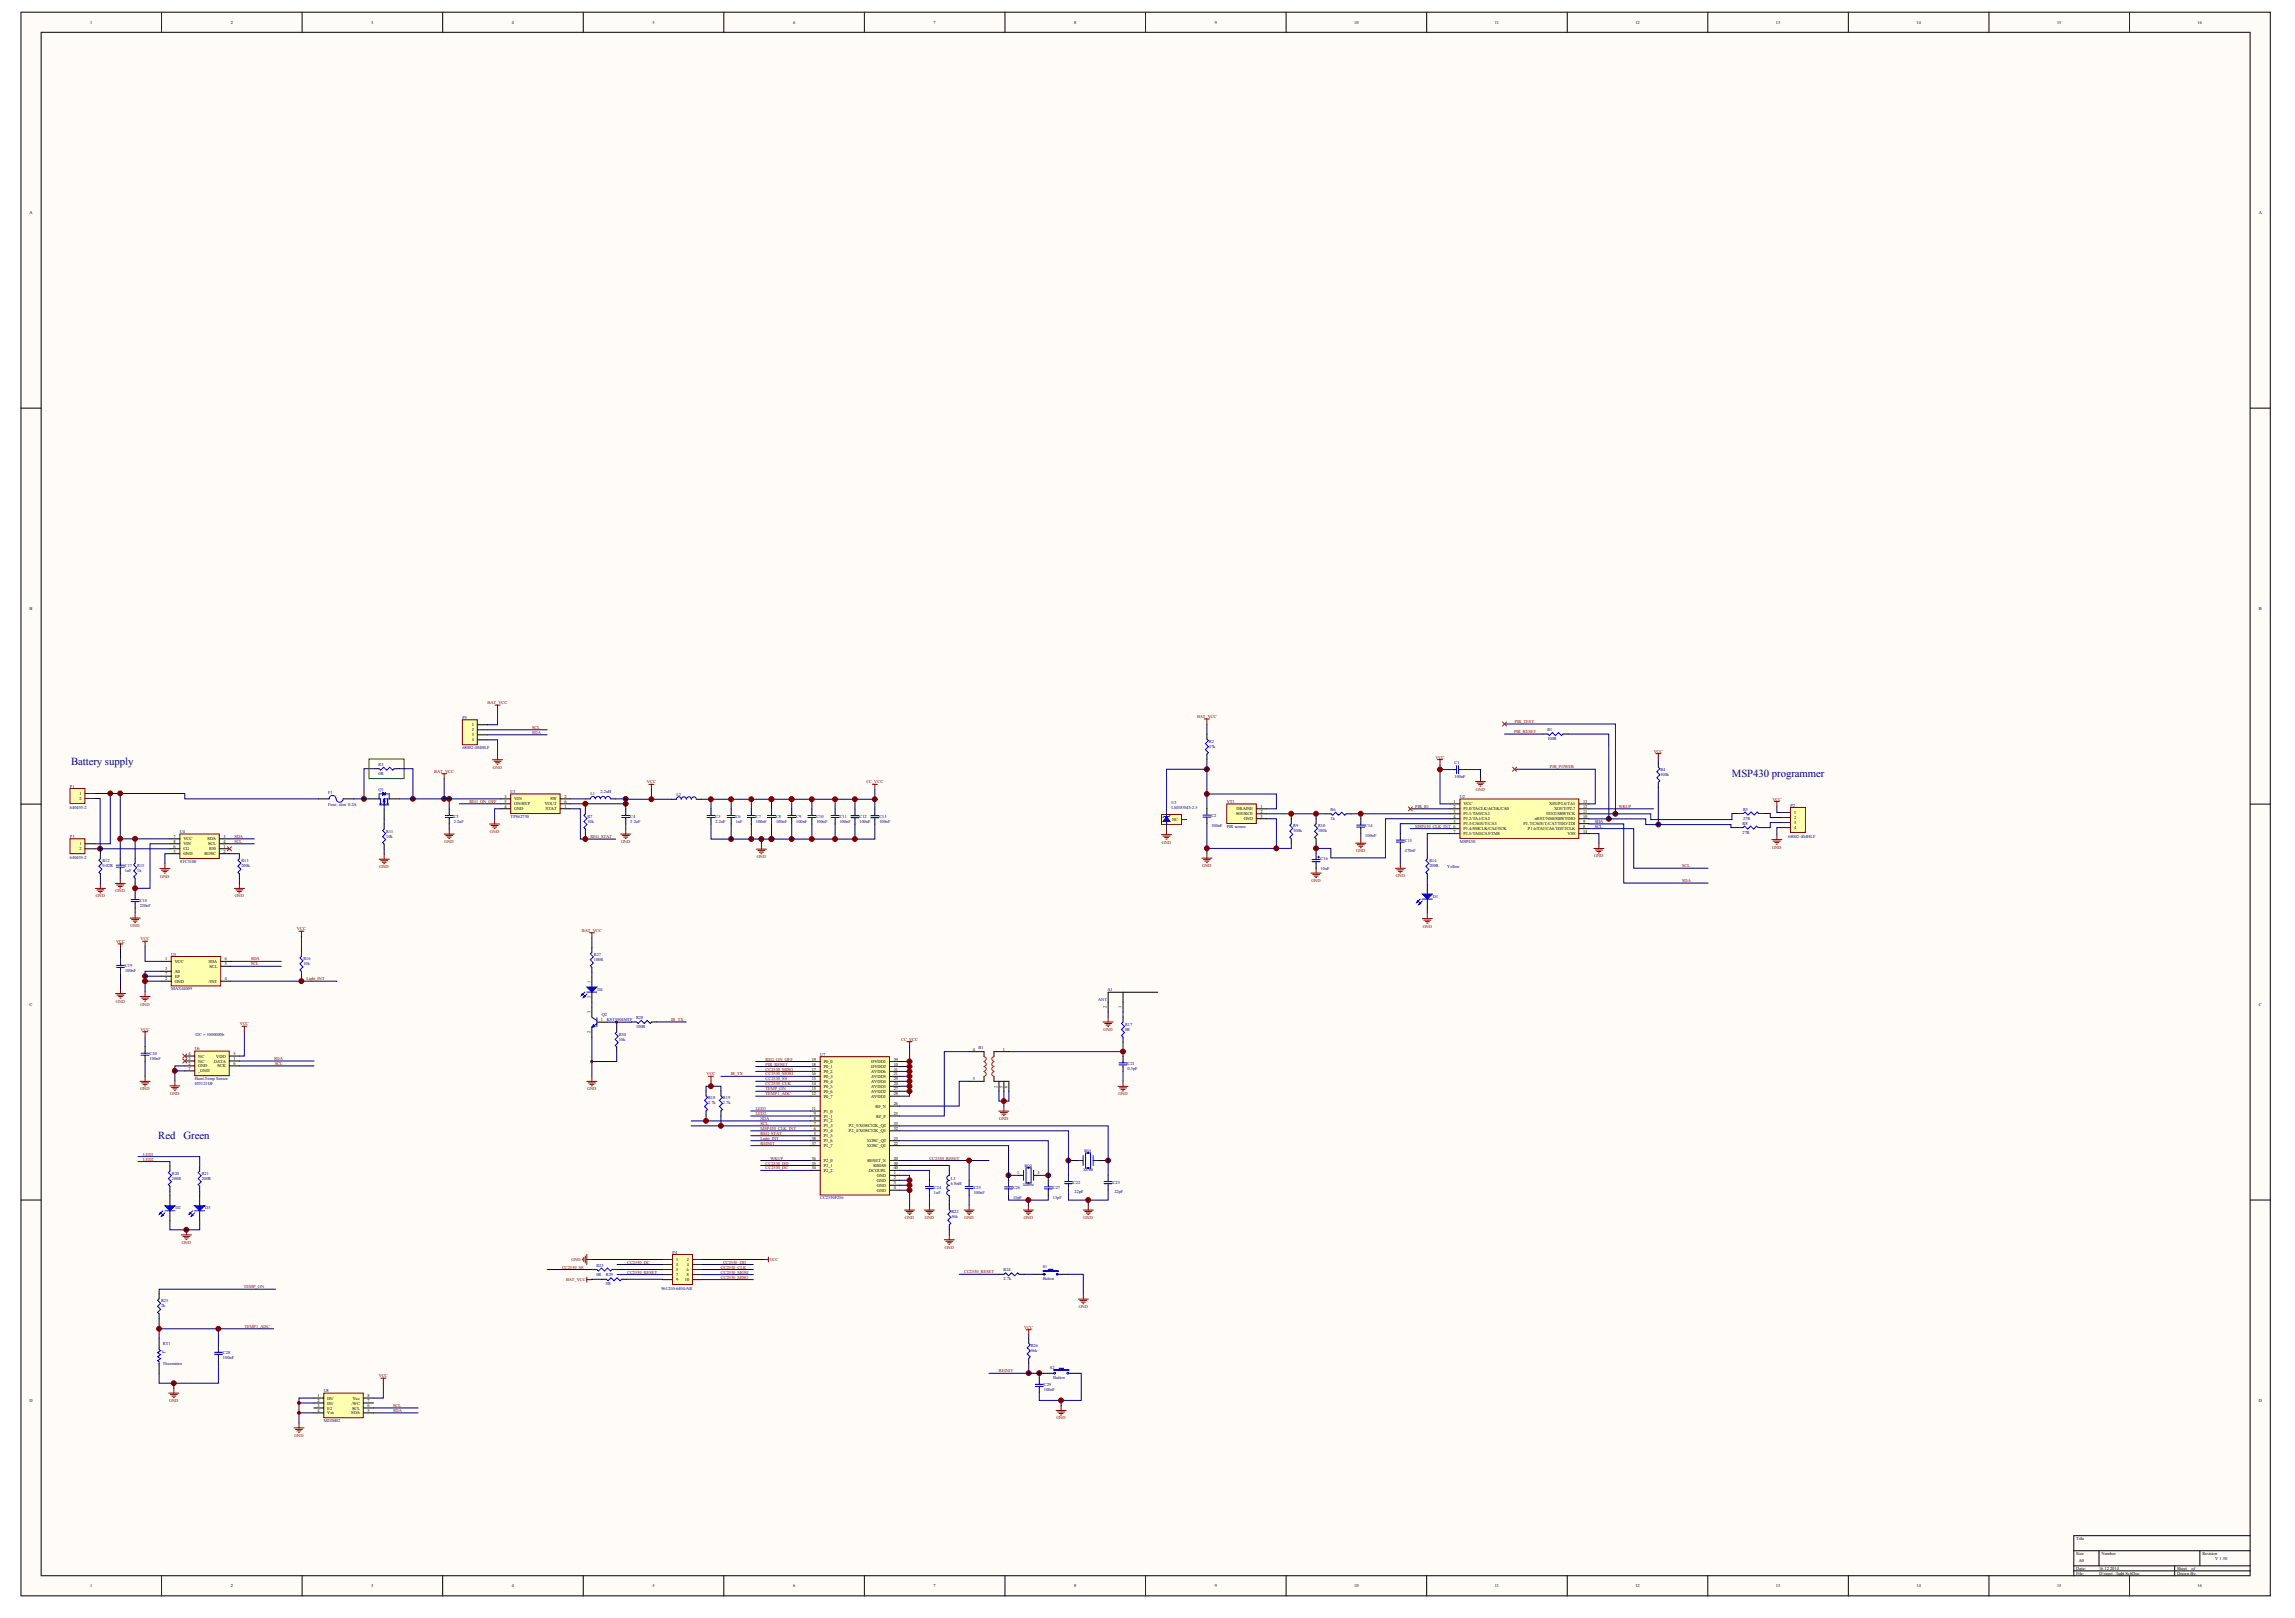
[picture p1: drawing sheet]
<svg xmlns="http://www.w3.org/2000/svg" width="287mm" height="202mm" viewBox="0 0 287 202" stroke-linecap="round" stroke-linejoin="round" font-family="sans-serif">
<defs><g id="words">
<g font-size="1.3" fill="#000080">
<text x="8.9" y="95.5">Battery supply</text>
<text x="216.4" y="97.1">MSP430 programmer</text>
<text x="19.8" y="142.3">Red</text>
<text x="22.9" y="142.3">Green</text>
</g>
<g font-size=".6">
<text x="11.3" y="3">1</text>
<text x="28.8" y="3">2</text>
<text x="46.4" y="3">3</text>
<text x="64" y="3">4</text>
<text x="81.5" y="3">5</text>
<text x="99.1" y="3">6</text>
<text x="116.7" y="3">7</text>
<text x="134.2" y="3">8</text>
<text x="151.8" y="3">9</text>
<text x="169.2" y="3">10</text>
<text x="186.8" y="3">11</text>
<text x="204.4" y="3">12</text>
<text x="221.9" y="3">13</text>
<text x="239.5" y="3">14</text>
<text x="257.1" y="3">15</text>
<text x="274.6" y="3">16</text>
<text x="3.7" y="26.7">A</text>
<text x="282.3" y="26.7">A</text>
<text x="3.7" y="76.2">B</text>
<text x="282.3" y="76.2">B</text>
<text x="59" y="90.7">1</text>
<text x="59" y="91.4">2</text>
<text x="59" y="92">3</text>
<text x="59" y="92.6">4</text>
<text x="9.9" y="99.3">1</text>
<text x="9.9" y="100">2</text>
<text x="63" y="99.7">3</text>
<text x="63" y="100.9">4</text>
<text x="63" y="100.3">5</text>
<text x="64.3" y="100">VIN</text>
<text x="64.3" y="101.2">GND</text>
<text x="64.3" y="100.6">ON/BYP</text>
<text x="68.1" y="100.6">VOUT</text>
<text x="68.2" y="101.2">STAT</text>
<text x="68.8" y="100">SW</text>
<text x="70.5" y="100.9">1</text>
<text x="70.5" y="99.7">2</text>
<text x="70.5" y="100.3">6</text>
<text x="154.5" y="101.9">SOURCE</text>
<text x="154.5" y="101.2">DRAINE</text>
<text x="157.5" y="100.9">1</text>
<text x="157.5" y="101.6">2</text>
<text x="181.7" y="100.3">1</text>
<text x="181.7" y="100.9">2</text>
<text x="181.7" y="101.6">3</text>
<text x="182.9" y="100.6">VCC</text>
<text x="182.9" y="101.2">P1.0/TACLK/ACLK/CA0</text>
<text x="182.9" y="101.9">P1.1/TA0/CA1</text>
<text x="193.2" y="101.9">TEST/SBWTCK</text>
<text x="193.6" y="100.6">XIN/P2.6/TA1</text>
<text x="194.2" y="101.2">XOUT/P2.7</text>
<text x="197.8" y="101.6">11</text>
<text x="197.8" y="100.9">12</text>
<text x="197.8" y="100.3">13</text>
<text x="224.2" y="101.7">1</text>
<text x="9.9" y="105.6">1</text>
<text x="9.9" y="106.2">2</text>
<text x="21.7" y="106.5">5</text>
<text x="21.7" y="105.9">6</text>
<text x="21.7" y="104.7">7</text>
<text x="21.7" y="105.3">8</text>
<text x="22.9" y="106.8">GND</text>
<text x="22.9" y="106.2">CG</text>
<text x="22.9" y="105">VCC</text>
<text x="22.9" y="105.6">VIN</text>
<text x="25.6" y="106.8">ROSC</text>
<text x="25.9" y="105">SDA</text>
<text x="26" y="105.6">SCL</text>
<text x="26.1" y="106.2">IO0</text>
<text x="27.9" y="105.9">1</text>
<text x="27.9" y="106.5">2</text>
<text x="27.9" y="104.7">3</text>
<text x="27.9" y="105.3">4</text>
<text x="146.5" y="102.6">NC</text>
<text x="155.4" y="102.5">GND</text>
<text x="157.5" y="102.2">3</text>
<text x="181.7" y="102.2">4</text>
<text x="181.7" y="102.8">5</text>
<text x="181.7" y="104">7</text>
<text x="182.9" y="102.5">P1.2/TA1/CA2</text>
<text x="182.9" y="103.1">P1.3/CAOUT/CA3</text>
<text x="182.9" y="103.7">P1.4/SMCLK/CA4/TCK</text>
<text x="182.9" y="104.3">P1.5/TA0/CA5/TMS</text>
<text x="190.4" y="103.1">P1.7/CAOUT/CA7/TDO/TDI</text>
<text x="191" y="103.7">P1.6/TA1/CA6/TDI/TCLK</text>
<text x="191.8" y="102.5">nRST/NMI/SBWTDIO</text>
<text x="195.9" y="104.3">VSS</text>
<text x="197.8" y="103.4">8</text>
<text x="197.8" y="102.8">9</text>
<text x="197.8" y="102.2">10</text>
<text x="197.8" y="104">14</text>
<text x="224.2" y="102.3">2</text>
<text x="224.2" y="103">3</text>
<text x="224.2" y="103.6">4</text>
<text x="20.6" y="120">1</text>
<text x="28.1" y="120">6</text>
<text x="3.7" y="125.7">C</text>
<text x="20.6" y="122.5">2</text>
<text x="20.6" y="121.2">3</text>
<text x="20.6" y="121.8">7</text>
<text x="21.8" y="120.3">VCC</text>
<text x="21.8" y="122.8">GND</text>
<text x="21.8" y="121.5">A0</text>
<text x="21.8" y="122.2">EP</text>
<text x="26.1" y="120.3">SDA</text>
<text x="26.1" y="122.8">/INT</text>
<text x="26.2" y="120.9">SCL</text>
<text x="28.1" y="122.5">4</text>
<text x="28.1" y="120.6">5</text>
<text x="282.3" y="125.7">C</text>
<text x="23.6" y="131.8">4</text>
<text x="29.2" y="131.8">5</text>
<text x="75.1" y="127.6">1</text>
<text x="121.6" y="131.3">4</text>
<text x="125.3" y="131.3">1</text>
<text x="23.6" y="133.1">2</text>
<text x="23.6" y="132.4">3</text>
<text x="23.6" y="133.7">7</text>
<text x="24.8" y="133.4">GND</text>
<text x="24.8" y="132.7">NC</text>
<text x="24.8" y="132.1">NC</text>
<text x="24.8" y="134">_GND</text>
<text x="26.7" y="132.7">DATA</text>
<text x="27" y="132.1">VDD</text>
<text x="27.2" y="133.4">SCK</text>
<text x="29.2" y="132.4">1</text>
<text x="29.2" y="133.1">6</text>
<text x="101.4" y="136.8">12</text>
<text x="101.4" y="136.2">13</text>
<text x="101.4" y="135.6">14</text>
<text x="101.4" y="135">15</text>
<text x="101.4" y="134.4">16</text>
<text x="101.4" y="133.7">17</text>
<text x="101.4" y="133.1">18</text>
<text x="101.4" y="132.5">19</text>
<text x="102.9" y="137.1">P0_7</text>
<text x="102.9" y="136.5">P0_6</text>
<text x="102.9" y="135.9">P0_5</text>
<text x="102.9" y="135.3">P0_4</text>
<text x="102.9" y="134.7">P0_3</text>
<text x="102.9" y="134.1">P0_2</text>
<text x="102.9" y="133.4">P0_1</text>
<text x="102.9" y="132.8">P0_0</text>
<text x="108.9" y="133.4">DVDD2</text>
<text x="108.9" y="132.8">DVDD1</text>
<text x="108.9" y="134.7">AVDD5</text>
<text x="108.9" y="135.9">AVDD3</text>
<text x="108.9" y="136.5">AVDD2</text>
<text x="108.9" y="137.1">AVDD1</text>
<text x="108.9" y="135.3">AVDD4</text>
<text x="108.9" y="134.1">AVDD6</text>
<text x="111.7" y="133.1">10</text>
<text x="111.7" y="134.4">21</text>
<text x="111.7" y="135.6">24</text>
<text x="111.7" y="136.2">27</text>
<text x="111.7" y="136.8">28</text>
<text x="111.7" y="135">29</text>
<text x="111.7" y="133.7">31</text>
<text x="111.7" y="132.5">39</text>
<text x="121.6" y="135">3</text>
<text x="101.4" y="138.7">11</text>
<text x="101.4" y="143">37</text>
<text x="101.4" y="142.4">38</text>
<text x="101.7" y="141.8">5</text>
<text x="101.7" y="141.2">6</text>
<text x="101.7" y="140.5">7</text>
<text x="101.7" y="139.9">8</text>
<text x="101.7" y="139.3">9</text>
<text x="102.9" y="142.1">P1_5</text>
<text x="102.9" y="141.5">P1_4</text>
<text x="102.9" y="140.9">P1_3</text>
<text x="102.9" y="140.2">P1_2</text>
<text x="102.9" y="139.6">P1_1</text>
<text x="102.9" y="139">P1_0</text>
<text x="102.9" y="143.3">P1_7</text>
<text x="102.9" y="142.7">P1_6</text>
<text x="106.1" y="141.5">P2_4/XOSC32K_Q1</text>
<text x="106.1" y="140.9">P2_3/XOSC32K_Q2</text>
<text x="108.3" y="143.3">XOSC_Q1</text>
<text x="108.3" y="142.7">XOSC_Q2</text>
<text x="109.4" y="138.4">RF_N</text>
<text x="109.5" y="139.6">RF_P</text>
<text x="111.7" y="143">22</text>
<text x="111.7" y="142.4">23</text>
<text x="111.7" y="139.3">25</text>
<text x="111.7" y="138.1">26</text>
<text x="111.7" y="141.2">32</text>
<text x="111.7" y="140.5">33</text>
<text x="101.4" y="146.1">34</text>
<text x="101.4" y="145.5">35</text>
<text x="101.4" y="144.9">36</text>
<text x="102.9" y="146.4">P2_2</text>
<text x="102.9" y="145.8">P2_1</text>
<text x="102.9" y="145.2">P2_0</text>
<text x="108.4" y="145.2">RESET_N</text>
<text x="108.6" y="146.4">DCOUPL</text>
<text x="109.2" y="145.8">RBIAS</text>
<text x="109.6" y="147">GND</text>
<text x="109.6" y="147.7">GND</text>
<text x="109.6" y="148.3">GND</text>
<text x="109.6" y="148.9">GND</text>
<text x="111.7" y="146.7">1</text>
<text x="111.7" y="147.3">2</text>
<text x="111.7" y="148">3</text>
<text x="111.7" y="148.6">4</text>
<text x="111.7" y="144.9">20</text>
<text x="111.7" y="145.5">30</text>
<text x="111.7" y="146.1">40</text>
<text x="127.1" y="146.7">1</text>
<text x="129.7" y="146.7">3</text>
<text x="84.5" y="157.5">1</text>
<text x="84.5" y="158.2">3</text>
<text x="84.5" y="158.8">5</text>
<text x="84.5" y="159.4">7</text>
<text x="84.5" y="160.1">9</text>
<text x="85.6" y="160.1">10</text>
<text x="85.9" y="157.5">2</text>
<text x="85.9" y="158.2">4</text>
<text x="85.9" y="158.8">6</text>
<text x="85.9" y="159.4">8</text>
<text x="3.7" y="175.2">D</text>
<text x="39.7" y="174.5">1</text>
<text x="39.7" y="175.2">2</text>
<text x="39.7" y="175.8">3</text>
<text x="39.7" y="176.4">4</text>
<text x="40.9" y="174.9">DU</text>
<text x="40.9" y="175.5">DU</text>
<text x="40.9" y="176.1">E2</text>
<text x="40.9" y="176.7">Vss</text>
<text x="43.9" y="176.7">SDA</text>
<text x="44" y="175.5">/WC</text>
<text x="44" y="176.1">SCL</text>
<text x="44.1" y="174.9">Vcc</text>
<text x="45.9" y="176.4">5</text>
<text x="45.9" y="175.8">6</text>
<text x="45.9" y="175.2">7</text>
<text x="45.9" y="174.5">8</text>
<text x="282.3" y="175.2">D</text>
<text x="259.5" y="192.3">Title</text>
<text x="259.5" y="194.2">Size</text>
<text x="259.5" y="196.1">Date:</text>
<text x="259.5" y="196.7">File:</text>
<text x="259.8" y="195.2">A0</text>
<text x="262.3" y="196.1">16.12.2014</text>
<text x="262.3" y="196.7">D:\repo\..\light.SchDoc</text>
<text x="262.6" y="194.2">Number</text>
<text x="272.1" y="196.1">Sheet</text>
<text x="272.1" y="196.7">Drawn By:</text>
<text x="273.9" y="196.1">of</text>
<text x="275.2" y="194.2">Revision</text>
<text x="11.3" y="198.3">1</text>
<text x="28.8" y="198.3">2</text>
<text x="46.4" y="198.3">3</text>
<text x="64" y="198.3">4</text>
<text x="81.5" y="198.3">5</text>
<text x="99.1" y="198.3">6</text>
<text x="116.7" y="198.3">7</text>
<text x="134.2" y="198.3">8</text>
<text x="151.8" y="198.3">9</text>
<text x="169.2" y="198.3">10</text>
<text x="186.8" y="198.3">11</text>
<text x="204.4" y="198.3">12</text>
<text x="221.9" y="198.3">13</text>
<text x="239.5" y="198.3">14</text>
<text x="257.1" y="198.3">15</text>
<text x="274.6" y="198.3">16</text>
</g>
<g font-size=".6" fill="#000080">
<text x="57.8" y="89.8">P5</text>
<text x="47.3" y="95.7">R3</text>
<text x="57.8" y="93.6">68002-404HLF</text>
<text x="151.1" y="93.4">47k</text>
<text x="151.1" y="92.8">R2</text>
<text x="181.8" y="95.5">C1</text>
<text x="193.4" y="92.5">100R</text>
<text x="193.4" y="91.3">R1</text>
<text x="8.7" y="101">640455-2</text>
<text x="8.7" y="98.4">P1</text>
<text x="41" y="99.2">F1</text>
<text x="41" y="100.8">Fuse, slow 0.2A</text>
<text x="47.3" y="98.8">Q1</text>
<text x="47.3" y="96.8">0R</text>
<text x="63.8" y="99.1">U1</text>
<text x="73.8" y="99.4">L1</text>
<text x="75.1" y="99.1">2.2uH</text>
<text x="84.5" y="99.4">L2</text>
<text x="146.4" y="100.4">U3</text>
<text x="146.4" y="101">LM385M3-2.5</text>
<text x="153.3" y="100.3">VT1</text>
<text x="166.3" y="101.3">R6</text>
<text x="181.8" y="97.2">100nF</text>
<text x="182.4" y="99.7">U2</text>
<text x="207.5" y="96.9">100k</text>
<text x="207.5" y="96.3">R4</text>
<text x="217.8" y="101.3">R5</text>
<text x="223.8" y="100.8">P2</text>
<text x="8.7" y="107.3">640455-2</text>
<text x="8.7" y="104.7">P3</text>
<text x="12.8" y="107.7">R12</text>
<text x="22.5" y="104.1">U4</text>
<text x="22.5" y="107.8">STC3100</text>
<text x="30.2" y="107.7">R13</text>
<text x="48.3" y="104.7">10k</text>
<text x="48.3" y="104">R11</text>
<text x="56.7" y="102.8">2.2uF</text>
<text x="56.7" y="102.1">C3</text>
<text x="63.8" y="102.2">TPS62730</text>
<text x="73.4" y="102.8">10k</text>
<text x="73.4" y="102.1">R7</text>
<text x="78.8" y="102.8">2.2uF</text>
<text x="78.8" y="102.1">C4</text>
<text x="89.4" y="102.8">2.2uF</text>
<text x="89.4" y="102.1">C5</text>
<text x="91.9" y="102.8">1uF</text>
<text x="91.9" y="102.1">C6</text>
<text x="94.5" y="102.8">100nF</text>
<text x="94.5" y="102.1">C7</text>
<text x="97" y="102.8">100nF</text>
<text x="97" y="102.1">C8</text>
<text x="99.5" y="102.8">100nF</text>
<text x="99.5" y="102.1">C9</text>
<text x="102" y="102.8">100nF</text>
<text x="102" y="102.1">C10</text>
<text x="104.9" y="102.8">100nF</text>
<text x="104.9" y="102.1">C11</text>
<text x="107.4" y="102.8">100nF</text>
<text x="107.4" y="102.2">C12</text>
<text x="109.9" y="102.8">100nF</text>
<text x="109.9" y="102.2">C13</text>
<text x="151.4" y="103.4">100nF</text>
<text x="151.4" y="102.1">C2</text>
<text x="153.3" y="103.4">PIR sensor</text>
<text x="161.6" y="104">300k</text>
<text x="161.6" y="103.4">R9</text>
<text x="164.7" y="104">100k</text>
<text x="164.7" y="103.4">R10</text>
<text x="165" y="107.4">C16</text>
<text x="166.3" y="102.4">1k</text>
<text x="170.6" y="104.6">100nF</text>
<text x="170.6" y="103.3">C14</text>
<text x="175.6" y="106.5">470nF</text>
<text x="175.6" y="105.2">C15</text>
<text x="178.6" y="107.7">R14</text>
<text x="182.4" y="105.3">MSP430</text>
<text x="199.3" y="102.8">SDA</text>
<text x="199.3" y="103.4">SCL</text>
<text x="217.8" y="104.2">27R</text>
<text x="217.8" y="103">R8</text>
<text x="217.8" y="102.4">27R</text>
<text x="223.5" y="104.7">68002-404HLF</text>
<text x="12.8" y="108.4">0.02R</text>
<text x="15.6" y="109">1uF</text>
<text x="15.6" y="108.4">C17</text>
<text x="17.1" y="108.9">1k</text>
<text x="17.1" y="108.3">R15</text>
<text x="17.5" y="113.3">220nF</text>
<text x="17.5" y="112.6">C18</text>
<text x="30.2" y="108.4">200k</text>
<text x="165" y="108.7">10uF</text>
<text x="178.6" y="108.4">200R</text>
<text x="179.1" y="112.1">D1</text>
<text x="180.9" y="108.5">Yellow</text>
<text x="21.4" y="119.4">U5</text>
<text x="37.9" y="119.9">R16</text>
<text x="74.2" y="119.4">R27</text>
<text x="15.6" y="121.5">100nF</text>
<text x="15.6" y="120.9">C19</text>
<text x="21.4" y="123.7">MAX44009</text>
<text x="37.9" y="120.6">10k</text>
<text x="74.2" y="120.1">100R</text>
<text x="74.7" y="123.8">D4</text>
<text x="137.2" y="125.1">ANT</text>
<text x="138.4" y="123.8">A1</text>
<text x="18.7" y="131.8">C20</text>
<text x="24.3" y="131.2">U6</text>
<text x="24.4" y="129.4">I2C = 1000000b</text>
<text x="75.2" y="126.9">Q2</text>
<text x="75.8" y="127.6">KST3904MTF</text>
<text x="77.3" y="130">10k</text>
<text x="77.3" y="129.4">R30</text>
<text x="79.5" y="128.4">100R</text>
<text x="79.5" y="127.3">R28</text>
<text x="102.5" y="131.9">U7</text>
<text x="122.3" y="131.1">B1</text>
<text x="140.6" y="128.8">0R</text>
<text x="140.6" y="128.1">R17</text>
<text x="18.7" y="132.5">100nF</text>
<text x="24.3" y="135.5">HTU21DF</text>
<text x="24.3" y="134.9">Hum\Temp Sensor</text>
<text x="88.5" y="138">2.7k</text>
<text x="88.5" y="137.4">R18</text>
<text x="90.3" y="138">2.7k</text>
<text x="90.3" y="137.4">R19</text>
<text x="140.9" y="133.7">0.5pF</text>
<text x="140.9" y="133.1">C21</text>
<text x="21.5" y="147.4">200R</text>
<text x="21.5" y="146.8">R20</text>
<text x="25.2" y="147.4">200R</text>
<text x="25.2" y="146.8">R21</text>
<text x="102.5" y="149.8">CC2530F256</text>
<text x="116.7" y="149.1">1uF</text>
<text x="116.7" y="148.5">C24</text>
<text x="118.8" y="148">6.8nH</text>
<text x="118.8" y="147.4">L3</text>
<text x="121.7" y="149.1">100nF</text>
<text x="121.7" y="148.5">C25</text>
<text x="126.6" y="149.8">15pF</text>
<text x="126.6" y="148.5">C26</text>
<text x="131.6" y="149.8">15pF</text>
<text x="131.6" y="148.5">C27</text>
<text x="134.1" y="147.9">C22</text>
<text x="134.3" y="149.1">22pF</text>
<text x="139.1" y="147.9">C23</text>
<text x="139.3" y="149.1">22pF</text>
<text x="21.9" y="151.1">D2</text>
<text x="25.6" y="151.1">D3</text>
<text x="118.9" y="152.2">56k</text>
<text x="118.9" y="151.6">R22</text>
<text x="74.5" y="159.4">0R</text>
<text x="74.5" y="158.2">R23</text>
<text x="75.7" y="160.6">0R</text>
<text x="75.7" y="159.5">R29</text>
<text x="82.7" y="161.1">961210-6404-AR</text>
<text x="84.1" y="156.6">P4</text>
<text x="125.4" y="160">2.7k</text>
<text x="125.4" y="158.8">R24</text>
<text x="130.3" y="158.4">S1</text>
<text x="130.3" y="159.9">Button</text>
<text x="20.1" y="163.3">2k</text>
<text x="20.1" y="162.7">R25</text>
<text x="20.4" y="168">RT1</text>
<text x="20.4" y="170.5">Thermistor</text>
<text x="27.9" y="169.8">100nF</text>
<text x="27.9" y="169.2">C28</text>
<text x="40.5" y="173.9">U8</text>
<text x="128.8" y="168.9">56k</text>
<text x="128.8" y="168.3">R26</text>
<text x="130.4" y="173.8">100nF</text>
<text x="130.4" y="173.2">C29</text>
<text x="131.2" y="171">S2</text>
<text x="131.6" y="172.3">Button</text>
<text x="40.5" y="177.7">M24M02</text>
<text x="276.8" y="194.9">V 1.30</text>
</g>
<g font-size=".6" fill="#800000">
<text x="60.9" y="88">BAT_VCC</text>
<text x="149.6" y="89.7">BAT_VCC</text>
<text x="66.5" y="91.7">SDA</text>
<text x="66.5" y="91.1">SCL</text>
<text x="179.4" y="94.8">VCC</text>
<text x="189.2" y="91.6">PIR_RESET</text>
<text x="189.3" y="90.3">PIR_TEST</text>
<text x="193.7" y="96">PIR_POWER</text>
<text x="206.7" y="94">VCC</text>
<text x="54.3" y="96.5">BAT_VCC</text>
<text x="58.7" y="100.3">REG_ON_OFF</text>
<text x="61.6" y="96">GND</text>
<text x="80.8" y="97.9">VCC</text>
<text x="108.3" y="97.9">CC_VCC</text>
<text x="176.9" y="100.9">PIR_IO</text>
<text x="184.4" y="98.8">GND</text>
<text x="202.3" y="100.9">WKUP</text>
<text x="221.5" y="100">VCC</text>
<text x="29.3" y="104.7">SDA</text>
<text x="29.3" y="105.3">SCL</text>
<text x="55.6" y="105.3">GND</text>
<text x="61.2" y="104.1">GND</text>
<text x="73.8" y="104.7">REG_STAT</text>
<text x="77.6" y="105.3">GND</text>
<text x="94.6" y="107.2">GND</text>
<text x="145.2" y="105.4">GND</text>
<text x="169.5" y="106.5">GND</text>
<text x="176.9" y="103.4">MSP430_CLK_INT 6</text>
<text x="199.2" y="107.1">GND</text>
<text x="221.5" y="106">GND</text>
<text x="12" y="112.1">GND</text>
<text x="14.5" y="111.5">GND</text>
<text x="20" y="109.6">GND</text>
<text x="29.3" y="112.1">GND</text>
<text x="47.4" y="108.5">GND</text>
<text x="150.2" y="108.3">GND</text>
<text x="163.9" y="110.2">GND</text>
<text x="174.4" y="109.6">GND</text>
<text x="210.2" y="110.2">SDA</text>
<text x="210.2" y="108.4">SCL</text>
<text x="14.5" y="117.8">VCC</text>
<text x="16.3" y="115.8">GND</text>
<text x="17.6" y="117.5">VCC</text>
<text x="31.4" y="120">SDA</text>
<text x="37.1" y="116.2">VCC</text>
<text x="72.7" y="116.4">BAT_VCC</text>
<text x="177.8" y="115.9">GND</text>
<text x="14.5" y="125.2">GND</text>
<text x="17.6" y="125.6">GND</text>
<text x="31.4" y="120.6">SCL</text>
<text x="38.3" y="122.5">Light_INT</text>
<text x="17.6" y="128.8">VCC</text>
<text x="30" y="128.1">VCC</text>
<text x="83.9" y="127.6">IR_TX</text>
<text x="112.6" y="130">CC_VCC</text>
<text x="137.9" y="128.8">GND</text>
<text x="17.6" y="136.2">GND</text>
<text x="21.3" y="136.8">GND</text>
<text x="34.3" y="132.4">SDA</text>
<text x="34.3" y="133.1">SCL</text>
<text x="73.4" y="136.2">GND</text>
<text x="88.3" y="134.4">VCC</text>
<text x="91.3" y="134.4">IR_TX</text>
<text x="95.7" y="135">CC2530_SS</text>
<text x="95.7" y="135.6">CC2530_CLK</text>
<text x="95.7" y="133.7">CC2530_MISO</text>
<text x="95.7" y="134.4">CC2530_MOSI</text>
<text x="95.7" y="132.5">REG_ON_OFF</text>
<text x="95.7" y="136.8">TEMP1_ADC</text>
<text x="95.7" y="136.2">TEMP_ON</text>
<text x="95.7" y="133.1">PIR_RESET</text>
<text x="139.8" y="136.8">GND</text>
<text x="94.4" y="138.7">LED1</text>
<text x="94.4" y="139.3">LED2</text>
<text x="95.1" y="141.8">REG_STAT</text>
<text x="95.1" y="142.4">Light_INT</text>
<text x="95.1" y="139.9">SDA</text>
<text x="95.1" y="140.5">SCL</text>
<text x="95.1" y="141.2">MSP430_CLK_INT</text>
<text x="95.1" y="143">REINIT</text>
<text x="124.9" y="139.9">GND</text>
<text x="17.9" y="144.4">LED1</text>
<text x="17.9" y="145">LED2</text>
<text x="95.7" y="145.5">CC2530_DD</text>
<text x="95.7" y="146.1">CC2530_DC</text>
<text x="96.3" y="144.9">WKUP</text>
<text x="116.2" y="144.9">CC2530_RESET</text>
<text x="22.7" y="155.4">GND</text>
<text x="113.1" y="152.3">GND</text>
<text x="115.6" y="152.3">GND</text>
<text x="120.5" y="152.3">GND</text>
<text x="127.9" y="152.3">GND</text>
<text x="135.4" y="152.3">GND</text>
<text x="30.5" y="160.9">TEMP_ON</text>
<text x="70.2" y="158.5">CC2530_SS</text>
<text x="70.7" y="160.1">BAT_VCC</text>
<text x="71.4" y="157.5">GND</text>
<text x="78.4" y="157.9">CC2530_DC</text>
<text x="78.4" y="159.1">CC2530_RESET</text>
<text x="90.1" y="159.7">CC2530_MISO</text>
<text x="90.1" y="159.1">CC2530_MOSI</text>
<text x="90.1" y="158.5">CC2530_CLK</text>
<text x="90.4" y="157.9">CC2530_DD</text>
<text x="96.2" y="157.5">VCC</text>
<text x="118.1" y="156">GND</text>
<text x="120.5" y="159.1">CC2530_RESET</text>
<text x="30.5" y="165.9">TEMP1_ADC</text>
<text x="128" y="166">VCC</text>
<text x="134.8" y="163.4">GND</text>
<text x="47.3" y="172.1">VCC</text>
<text x="124.8" y="171.5">REINIT</text>
<text x="21.1" y="175.2">GND</text>
<text x="36.8" y="179.5">GND</text>
<text x="49.2" y="176.4">SDA</text>
<text x="49.2" y="175.8">SCL</text>
<text x="132" y="177.3">GND</text>
</g>
<text font-size=".6" fill="#00f" x="20.7" y="169" transform="rotate(-90 20.7 169)">t°</text>
<g font-size=".5">
<text x="73.8" y="124.7" transform="rotate(-90 73.8 124.7)">2</text>
<text x="73.8" y="122.8" transform="rotate(-90 73.8 122.8)">1</text>
<text x="138.3" y="126" transform="rotate(-90 138.3 126)">2</text>
<text x="140.2" y="126" transform="rotate(-90 140.2 126)">1</text>
<text x="73.8" y="129.1" transform="rotate(-90 73.8 129.1)">2</text>
<text x="73.8" y="126.6" transform="rotate(-90 73.8 126.6)">3</text>
<text x="124.7" y="135.9" transform="rotate(-90 124.7 135.9)">2</text>
<text x="125.3" y="135.9" transform="rotate(-90 125.3 135.9)">5</text>
<text x="125.9" y="135.9" transform="rotate(-90 125.9 135.9)">6</text>
</g>
<g font-size=".4" fill="#000080">
<text x="135.5" y="143.9">BQ1</text>
<text x="127.8" y="148.2">32MHz</text>
<text x="128.1" y="145.8">BQ2</text>
<text x="135.4" y="146.3">32768</text>
</g>
</g></defs>
<g fill="#fffcf8" stroke="#000" stroke-width=".12">
<path d="M2.6 1.5h281.1v197.9h-281.1z"/>
<path d="M5.1 4h276.1v192.9h-276.1z"/>
</g>
<g fill="none" stroke="#000" stroke-width=".12">
<path d="M20.2 1.5v2.5M37.8 1.5v2.5M55.3 1.5v2.5M72.9 1.5v2.5M90.5 1.5v2.5M108 1.5v2.5M125.6 1.5v2.5M143.2 1.5v2.5M160.7 1.5v2.5M178.3 1.5v2.5M195.9 1.5v2.5M213.4 1.5v2.5"/>
<path d="M231 1.5v2.5M248.6 1.5v2.5M266.1 1.5v2.5M2.6 51h2.5M281.2 51h2.5M2.6 100.5h2.5M281.2 100.5h2.5M2.6 149.9h2.5M281.2 149.9h2.5M20.2 196.9v2.5M37.8 196.9v2.5M55.3 196.9v2.5"/>
<path d="M72.9 196.9v2.5M90.5 196.9v2.5M108 196.9v2.5M125.6 196.9v2.5M143.2 196.9v2.5M160.7 196.9v2.5M178.3 196.9v2.5M195.9 196.9v2.5M213.4 196.9v2.5M231 196.9v2.5M248.6 196.9v2.5M259.2 193.7h22"/>
<path d="M259.2 195.6h22M259.2 196.3h22M262.3 193.7v1.9M266.1 196.9v2.5M271.8 195.6v1.3M274.9 193.7v1.9M281.2 191.9h-22v5"/>
</g>
<g fill="#000080" stroke="#000080" stroke-width=".12">
<circle cx="12.5" cy="106" r=".12"/>
<circle cx="13.8" cy="99.1" r=".11"/>
<circle cx="15" cy="104.8" r=".11"/>
<circle cx="15" cy="99.1" r=".11"/>
<circle cx="16.9" cy="111" r=".11"/>
<circle cx="16.9" cy="104.8" r=".11"/>
<circle cx="18.1" cy="122.6" r=".11"/>
<circle cx="18.1" cy="122" r=".11"/>
<circle cx="19.9" cy="166" r=".11"/>
<circle cx="21.7" cy="172.8" r=".11"/>
<circle cx="21.8" cy="133.8" r=".11"/>
<circle cx="23.3" cy="153.6" r=".11"/>
<circle cx="27.3" cy="166" r=".11"/>
<circle cx="37.4" cy="176.5" r=".11"/>
<circle cx="37.4" cy="175.3" r=".11"/>
<circle cx="37.7" cy="122.6" r=".11"/>
<circle cx="45.5" cy="99.8" r=".11"/>
<circle cx="51.6" cy="99.8" r=".11"/>
<circle cx="55.5" cy="99.8" r=".11"/>
<circle cx="56.1" cy="99.8" r=".11"/>
<circle cx="73.1" cy="104.8" r=".11"/>
<circle cx="73.1" cy="100.4" r=".11"/>
<circle cx="74" cy="132.6" r=".11"/>
<circle cx="77.1" cy="127.7" r=".11"/>
<circle cx="78.2" cy="100.4" r=".11"/>
<circle cx="81.4" cy="99.8" r=".11"/>
<circle cx="88.2" cy="140" r=".11"/>
<circle cx="88.8" cy="135.7" r=".11"/>
<circle cx="88.8" cy="99.8" r=".11"/>
<circle cx="90.1" cy="140.7" r=".11"/>
<circle cx="91.4" cy="104.8" r=".11"/>
<circle cx="91.4" cy="99.8" r=".11"/>
<circle cx="93.9" cy="104.8" r=".11"/>
<circle cx="93.9" cy="99.8" r=".11"/>
<circle cx="95.1" cy="104.8" r=".11"/>
<circle cx="96.4" cy="104.8" r=".11"/>
<circle cx="96.4" cy="99.8" r=".11"/>
<circle cx="98.9" cy="104.8" r=".11"/>
<circle cx="98.9" cy="99.8" r=".11"/>
<circle cx="101.4" cy="104.8" r=".11"/>
<circle cx="101.4" cy="99.8" r=".11"/>
<circle cx="104.4" cy="104.8" r=".11"/>
<circle cx="104.4" cy="99.8" r=".11"/>
<circle cx="106.8" cy="104.8" r=".11"/>
<circle cx="106.8" cy="99.8" r=".11"/>
<circle cx="109.3" cy="99.8" r=".11"/>
<circle cx="113.7" cy="148.7" r=".11"/>
<circle cx="113.7" cy="148.1" r=".11"/>
<circle cx="113.7" cy="147.4" r=".11"/>
<circle cx="113.7" cy="136.3" r=".11"/>
<circle cx="113.7" cy="135.7" r=".11"/>
<circle cx="113.7" cy="135.1" r=".11"/>
<circle cx="113.7" cy="134.5" r=".11"/>
<circle cx="113.7" cy="133.9" r=".11"/>
<circle cx="113.7" cy="133.2" r=".11"/>
<circle cx="113.7" cy="132.6" r=".11"/>
<circle cx="121.1" cy="145" r=".11"/>
<circle cx="125.4" cy="137.6" r=".11"/>
<circle cx="126" cy="146.8" r=".11"/>
<circle cx="128.5" cy="149.9" r=".11"/>
<circle cx="131" cy="146.8" r=".11"/>
<circle cx="132.6" cy="175" r=".11"/>
<circle cx="133.5" cy="145" r=".11"/>
<circle cx="136" cy="149.9" r=".11"/>
<circle cx="138.5" cy="145" r=".11"/>
<circle cx="140.3" cy="131.4" r=".11"/>
<circle cx="150.8" cy="106" r=".11"/>
<circle cx="150.8" cy="99.2" r=".11"/>
<circle cx="150.8" cy="96.1" r=".11"/>
<circle cx="159.5" cy="106" r=".11"/>
<circle cx="161.4" cy="101.7" r=".11"/>
<circle cx="164.5" cy="106" r=".11"/>
<circle cx="164.5" cy="101.7" r=".11"/>
<circle cx="170" cy="101.7" r=".11"/>
<circle cx="179.9" cy="96.1" r=".11"/>
<circle cx="201" cy="102.3" r=".11"/>
<circle cx="201.9" cy="101.7" r=".11"/>
</g>
<path d="M102.5 132h8.7v17.3h-8.7z" fill="#ffffb0" stroke="#800000" stroke-width=".12"/>
<g fill="none" stroke="#000" stroke-width=".12">
<path d="M101.3 139.4h1.2M101.3 133.2h1.2M101.3 138.8h1.2M101.3 136.9h1.2M101.3 136.3h1.2M101.3 135.7h1.2M101.3 135.1h1.2M101.3 134.5h1.2M101.3 133.9h1.2M101.3 132.6h1.2M111.2 139.4h1.2M111.2 133.2h1.2"/>
<path d="M111.2 136.9h1.2M111.2 136.3h1.2M111.2 135.7h1.2M111.2 135.1h1.2M111.2 134.5h1.2M111.2 133.9h1.2M111.2 132.6h1.2M111.2 138.2h1.2M101.3 141.9h1.2M101.3 141.3h1.2M101.3 140.7h1.2M101.3 140h1.2"/>
<path d="M101.3 145h1.2M101.3 143.1h1.2M101.3 142.5h1.2M101.3 145.6h1.2M101.3 146.2h1.2M111.2 146.8h1.2M111.2 147.5h1.2M111.2 148.1h1.2M111.2 148.7h1.2M111.2 141.3h1.2M111.2 140.7h1.2M111.2 145h1.2"/>
<path d="M111.2 143.1h1.2M111.2 142.5h1.2M111.2 145.6h1.2M111.2 146.2h1.2"/>
</g>
<path d="M63.8 99.2h6.2v2.4h-6.2z" fill="#ffffb0" stroke="#800000" stroke-width=".12"/>
<path d="M62.6 99.8h1.2M70 99.8h1.3M62.6 101h1.2M62.6 100.4h1.2M70 101h1.3M70 100.4h1.3" fill="none" stroke="#000" stroke-width=".12"/>
<path d="M8.7 98.5h1.9v1.9h-1.9z" fill="#ffffb0" stroke="#800000" stroke-width=".12"/>
<path d="M10.6 99.1h1.3M10.6 99.8h1.3M39.8 99.8h1.3M43 99.8h1.2M73.2 99.8h.6M76.3 99.8h.6" fill="none" stroke="#000" stroke-width=".12"/>
<path d="M41.1 99.8h.1M41.1 99.8a.43 .43 0 0 1 .5-.4 .43 .43 0 0 1 .4 .4M42 99.8a.43 .43 0 0 0 .4 .4 .43 .43 0 0 0 .5-.4M42.9 99.8h.1M74.4 99.8a.3 .3 0 0 0-.3-.3 .3 .3 0 0 0-.3 .3M75 99.8a.3 .3 0 0 0-.3-.3 .3 .3 0 0 0-.3 .3M75.7 99.8a.3 .3 0 0 0-.3-.3 .3 .3 0 0 0-.3 .3M76.3 99.8a.3 .3 0 0 0-.3-.3 .3 .3 0 0 0-.3 .3" fill="none" stroke="#00f" stroke-width=".12"/>
<g fill="none" stroke="#800000" stroke-width=".12">
<path d="M55.2 96.7h.6M55.5 96.7v.6M81.1 98h.6M81.4 98v.6M11.9 111h1.3M12.1 111.2h.9M12.3 111.4h.5M12.5 111.6h.1M12.5 110.4v.6M55.5 104.2h1.3M55.7 104.4h.9M55.9 104.6h.5"/>
<path d="M56.1 104.8h.1M56.1 103.6v.6M61.2 102.9h1.2M61.4 103.1h.9M61.6 103.3h.5M61.8 103.5h.1M61.8 102.3v.6M77.6 104.2h1.2M77.8 104.4h.8M77.9 104.6h.6M78.1 104.8h.2M78.2 103.6v.6"/>
<path d="M94.5 106.1h1.3M94.7 106.3h.9M94.9 106.5h.5M95.1 106.7h.1M95.2 105.5v.6"/>
</g>
<g fill="none" stroke="#000080" stroke-width=".12">
<path d="M13.8 99.1v6.3h-1.9M56.1 99.8v1.3M71.3 99.8h1.9M56.1 102.9v.7M57.4 100.4h5.2M62.6 101h-.8v1.3M71.3 101h1.2v3.8h4.4M71.3 100.4h6.9M73.2 100.4v.7M73.2 104.2v.6M78.2 102.9v.7M93.9 102.9v1.9"/>
<path d="M95.2 104.8v.7M96.4 102.9v1.9"/>
</g>
<g fill="#800000" stroke="#800000" stroke-width=".12">
<circle cx="13.8" cy="99.1" r=".3"/>
<circle cx="55.5" cy="99.8" r=".3"/>
<circle cx="56.1" cy="99.8" r=".3"/>
<circle cx="73.1" cy="104.8" r=".3"/>
<circle cx="73.1" cy="100.4" r=".3"/>
<circle cx="78.2" cy="100.4" r=".3"/>
<circle cx="78.2" cy="99.8" r=".3"/>
<circle cx="91.4" cy="104.8" r=".3"/>
<circle cx="93.9" cy="104.8" r=".3"/>
<circle cx="95.1" cy="104.8" r=".31"/>
<circle cx="96.4" cy="104.8" r=".3"/>
<circle cx="98.9" cy="104.8" r=".3"/>
</g>
<path d="M8.7 104.8h1.9v1.9h-1.9z" fill="#ffffb0" stroke="#800000" stroke-width=".12"/>
<path d="M46.1 99.8h1.3M48.6 99.8h1.3M10.6 105.4h1.3M10.6 106h1.3M48 101.1v1.2" fill="none" stroke="#000" stroke-width=".12"/>
<path d="M47.8 99.2h-.4v.6h.2v.6M48.1 99.2h.5v.6h-.6v.6M48.2 99l-.1 .4M48.5 99.8v.6M47.4 100.6h1.2M47.4 100.4h.3M47.9 100.4h.2M48 100.6v.5M48.3 100.4h.3" fill="none" stroke="#00f" stroke-width=".12"/>
<g fill="#00f" stroke="#00f" stroke-width=".12">
<path d="M48 99.8l.1 .4h-.2z"/>
<path d="M47.8 99l.3 .2-.3 .2z"/>
</g>
<path d="M47.4 107.3h1.2M47.6 107.5h.9M47.8 107.7h.5M47.9 107.9h.2M48 106.7v.6" fill="none" stroke="#800000" stroke-width=".12"/>
<path d="M44.2 99.8h1.9M46.7 96h-1.2v3.8M49.9 96h1.7v3.8M48 102.3v.6M48 106.1v.6" fill="none" stroke="#000080" stroke-width=".12"/>
<path d="M46.1 94.8h4.4v2.5h-4.4z" fill="none" stroke="#008000" stroke-width=".12"/>
<g fill="#800000" stroke="#800000" stroke-width=".12">
<circle cx="45.5" cy="99.8" r=".3"/>
<circle cx="51.6" cy="99.8" r=".3"/>
</g>
<path d="M21.4 119.5h6.2v3.7h-6.2z" fill="#ffffb0" stroke="#800000" stroke-width=".12"/>
<path d="M20.2 120.1h1.2M20.2 122.6h1.2M20.2 121.3h1.2M20.2 122h1.2M27.6 120.1h1.2M27.6 122.6h1.2M27.6 120.7h1.2" fill="none" stroke="#000" stroke-width=".12"/>
<path d="M17.8 117.6h.6M18.1 117.6v.6M37.4 116.3h.6M37.7 116.3v.7M17.5 124.5h1.3M17.7 124.7h.9M17.9 124.9h.5M18.1 125.1h.1M18.1 123.9v.6" fill="none" stroke="#800000" stroke-width=".12"/>
<path d="M18.1 118.2v1.9h2.1M37.7 117v1.9M28.8 122.6h13.3M28.8 120.1h6.4M28.8 120.7h6.4M37.7 122v.6" fill="none" stroke="#000080" stroke-width=".12"/>
<path d="M24.3 131.3h4.4v3.1h-4.4z" fill="#ffffb0" stroke="#800000" stroke-width=".12"/>
<path d="M37.7 118.9v.6M23.1 132.6h1.2M23.1 133.2h1.2M23.1 131.9h1.2M23.1 133.8h1.2M28.7 132.6h1.2M28.7 133.2h1.2M28.7 131.9h1.2M37.7 121.4v.6" fill="none" stroke="#000" stroke-width=".12"/>
<g fill="none" stroke="#800000" stroke-width=".12">
<path d="M14.7 117.9h.7M15.1 117.9v.7M14.4 124.1h1.3M14.6 124.3h.9M14.8 124.5h.5M15 124.7h.1M15.1 123.5v.6M17.5 135.1h1.3M17.7 135.3h.9M17.9 135.5h.5M18.1 135.7h.1M18.1 134.5v.6"/>
<path d="M21.2 135.7h1.3M21.4 135.8h.9M21.6 136h.5M21.8 136.2h.1M21.9 135v.7"/>
</g>
<path d="M15.1 118.6v1.2M15.1 121.7v1.8M18.1 129.5v1.3M18.1 132.7v1.8M18.1 122.6h2.1M18.1 122h2.1M20.2 121.3h-2.1v2.6M21.9 133.8h1.2M23.1 133.2h-1.2v1.8M29.9 132.6h9.3M29.9 133.2h9.3M30.5 128.8v3.1h-.6" fill="none" stroke="#000080" stroke-width=".12"/>
<g fill="#800000" stroke="#800000" stroke-width=".12">
<circle cx="18.1" cy="122" r=".3"/>
<circle cx="18.1" cy="122.6" r=".3"/>
<circle cx="37.7" cy="122.6" r=".3"/>
<circle cx="21.8" cy="133.8" r=".3"/>
</g>
<path d="M37.7 119.5l-.2 .2 .4 .3-.4 .4 .4 .4-.4 .4 .2 .2" fill="none" stroke="#00f" stroke-width=".12"/>
<path d="M182.4 99.8h14.9v4.9h-14.9z" fill="#ffffb0" stroke="#800000" stroke-width=".12"/>
<g fill="none" stroke="#000" stroke-width=".12">
<path d="M181.2 100.4h1.2M181.2 101h1.2M181.2 101.7h1.2M181.2 102.3h1.2M181.2 102.9h1.2M181.2 103.5h1.2M181.2 104.1h1.2M197.3 100.4h1.3M197.3 101h1.3M197.3 101.7h1.3M197.3 102.3h1.3M197.3 102.9h1.3"/>
<path d="M197.3 103.5h1.3M197.3 104.1h1.3"/>
</g>
<path d="M180 95.5v4.9h1.2M198.6 104.1h1.2v1.3" fill="none" stroke="#000080" stroke-width=".12"/>
<path d="M153.3 100.4h3.7v2.5h-3.7z" fill="#ffffb0" stroke="#800000" stroke-width=".12"/>
<path d="M157 101h1.3M157 101.7h1.3M157 102.3h1.3M175 104.1v.7M175 105.4v.6" fill="none" stroke="#000" stroke-width=".12"/>
<g fill="none" stroke="#800000" stroke-width=".12">
<path d="M150.2 107.2h1.3M150.4 107.4h.9M150.6 107.6h.5M150.8 107.8h.1M150.8 106.6v.6M163.8 109.1h1.3M164 109.3h.9M164.2 109.5h.5M164.4 109.6h.1M164.5 108.4v.7M169.4 105.3h1.3M169.6 105.5h.9"/>
<path d="M169.8 105.7h.5M170 105.9h.1M170.1 104.7v.6M174.4 108.5h1.2M174.6 108.7h.8M174.7 108.9h.6M174.9 109h.2M175 107.9v.6"/>
</g>
<g fill="none" stroke="#000080" stroke-width=".12">
<path d="M150.8 102.9v3.7M158.3 101.7h7.4M161.4 105.4v.6h-10.6M161.4 101.7v.6M164.5 101.7v.6M164.5 105.4v1.2M164.5 108.4v.1M168.9 101.7h12.3M170.1 101.7v.6M170.1 104.2v.5M175 106v1.9M176.2 101h5"/>
<path d="M181.2 102.9h-6.2v1.2M181.2 102.3h-8.1v4.9h-6.8v-1.2h-1.8"/>
</g>
<path d="M174.5 105h1M174.5 105.2h1M175 104.8v.2M175 105.2v.2" fill="none" stroke="#00f" stroke-width=".12"/>
<path d="M223.8 100.9h1.8v3.1h-1.8z" fill="#ffffb0" stroke="#800000" stroke-width=".12"/>
<g fill="none" stroke="#000" stroke-width=".12">
<path d="M150.8 91.7v.6M150.8 94.2v.6M207.2 95.2v.7M207.2 97.7v.7M161.4 102.3v.6M161.4 104.8v.6M164.5 102.3v.6M164.5 104.8v.6M165.7 101.7h.6M168.2 101.7h.7M222.5 101.5h1.3M222.5 102.1h1.3"/>
<path d="M222.5 102.8h1.3M222.5 103.4h1.3"/>
</g>
<path d="M150.8 99.2h8.7v1.8h-1.2M180 96.1h1.2M183.1 96.1h1.9v.9M158.3 102.3h1.2v3.7M176.2 103.5h5M198.6 101h8" fill="none" stroke="#000080" stroke-width=".12"/>
<path d="M150.8 92.3l.2 .2-.4 .4 .4 .4-.4 .4 .4 .3-.2 .2M207.2 95.9l.2 .1-.3 .4 .3 .4-.3 .4 .3 .4-.2 .1M161.4 102.9l-.2 .2 .4 .4-.4 .4 .4 .3-.4 .4 .2 .2M164.5 102.9l-.2 .2 .4 .4-.4 .4 .4 .3-.4 .4 .2 .2M166.3 101.7l.2 .2 .4-.4 .4 .4 .4-.4 .3 .4 .2-.2" fill="none" stroke="#00f" stroke-width=".12"/>
<g fill="none" stroke="#800000" stroke-width=".12">
<path d="M179.6 94.9h.7M180 94.9v.6M184.4 97.6h1.2M184.6 97.8h.9M184.8 98h.5M185 98.2h.1M185 97v.6M206.9 94.2h.7M207.2 94.2v.6M145.2 104.3h1.2M145.3 104.5h.9M145.5 104.6h.5"/>
<path d="M145.7 104.8h.1M145.8 103.6v.7M199.2 106h1.2M199.4 106.2h.9M199.6 106.4h.5M199.8 106.6h.1M199.8 105.4v.6M221.4 104.9h1.3M221.6 105.1h.9M221.8 105.3h.5M222 105.5h.1M222.1 104.3v.6"/>
</g>
<path d="M145.2 101.8h2.5v1.2h-2.5z" fill="#ffffb0" stroke="#800000" stroke-width=".12"/>
<g fill="none" stroke="#000" stroke-width=".12">
<path d="M192.8 91.7h.6M195.3 91.7h.7M145.8 101.1v.7M145.8 103v.6M147.7 102.4h.6M150.8 101v.6M150.8 102.3v.6M164.5 106.6v.6M164.5 107.8v.7M170.1 102.3v.6M170.1 103.5v.7M178.4 106.7v.6"/>
<path d="M178.4 109.2v.6M178.4 110.4v1.3M178.4 112.3v1.3M217.2 103.4h.6M217.3 101.6h.6M219.7 103.4h.7M219.8 101.6h.6M21.2 145.7v.6M21.2 148.2v.6M21.2 149.4v1.2M21.2 151.3v1.2M25 145.7v.6"/>
<path d="M25 148.2v.6M116.2 147.4v.7M116.2 148.7v.6M118.6 150.5v.6M118.6 153v.6M121.1 147.4v.7M121.1 148.7v.6M126 147.5v.6M126 148.7v.6M127.3 146.8h.6M129.2 146.8h.6M133.5 146.8v.6"/>
<path d="M133.5 148.1v.6M134.7 145h.7M136.6 145h.6M19.9 161.6v.7M19.9 164.1v.7M19.9 167.2v1.2M19.9 170.3v1.3"/>
</g>
<g fill="none" stroke="#00f" stroke-width=".12">
<path d="M193.4 91.7l.2 .2 .4-.4 .4 .4 .4-.4 .3 .4 .2-.2M145.8 101.8v1.2M146.2 101.9l-.1 .1h-.6l-.2 .1M150.3 101.8h1M150.3 102.1h1M150.8 101.6v.2M150.8 102.1v.2M164 107.4h1M164 107.7h1M164.5 107.2v.2M164.5 107.7v.1M164.7 107.1h.2"/>
<path d="M164.8 107v.2M169.6 103.1h1M169.6 103.3h1M170.1 102.9v.2M170.1 103.3v.2M177.5 112.3l-.5 .5M177.7 112.6l-.4 .4M177.7 112.3h1.3M178.4 107.3l-.2 .2 .4 .4-.4 .3 .4 .4-.4 .4 .2 .2M217.8 103.4l.2-.2 .4 .4 .4-.4 .4 .4 .3-.4 .2 .2M217.9 101.6l.2-.2 .4 .4 .3-.4 .4 .4 .4-.4 .2 .2M20.4 151.3l-.5 .4"/>
<path d="M20.6 151.5l-.4 .5M20.6 151.3h1.3M21.2 146.3l-.2 .2 .4 .4-.4 .4 .4 .3-.4 .4 .2 .2M25 146.3l-.2 .2 .3 .4-.3 .4 .3 .3-.3 .4 .2 .2M115.6 148.5h1.1M115.6 148.2h1.1M116.2 148.1v.1M116.2 148.5v.2M118.6 151.1l.2 .2-.4 .4 .4 .4-.4 .4 .4 .3-.2 .2M120.6 148.5h1M120.6 148.2h1M121.1 148.1v.1"/>
<path d="M121.1 148.5v.2M125.5 148.3h1M125.5 148.5h1M126 148.1v.2M126 148.5v.2M127.9 146.2v1.3M128.2 145.9h.7v1.9h-.7zM129.2 146.2v1.3M133 147.6h1M133 147.9h1M133.5 147.4v.2M133.5 147.9v.2"/>
<path d="M135.4 144.4v1.2M135.7 144h.6v1.9h-.6zM136.6 144.4v1.2M19.9 168.4v.2l.2 .1-.4 .3 .4 .2-.4 .3 .4 .2-.4 .3 .2 .1v.2M19.9 162.3l-.2 .1 .4 .4-.4 .4 .4 .4-.4 .4 .2 .1"/>
</g>
<g fill="#00f" stroke="#00f" stroke-width=".12">
<path d="M145.8 102l.4 .6h-.9z"/>
<path d="M20.6 150.6h1.3l-.7 .7z"/>
<path d="M20.3 151.7l.1 .1-.2 .2z"/>
<path d="M20 151.5l.2 .1-.3 .1z"/>
<path d="M177.7 111.7h1.3l-.6 .6z"/>
<path d="M177.4 112.8l.2 .1-.3 .1z"/>
<path d="M177.2 112.5l.1 .1-.3 .2z"/>
</g>
<g fill="none" stroke="#800000" stroke-width=".12">
<path d="M150.5 89.8h.6M150.8 89.8v.7M221.7 100.1h.7M222.1 100.1v.7M22.7 154.3h1.2M22.9 154.5h.8M23 154.7h.5M23.2 154.8h.2M23.3 153.6v.7M113 151.2h1.3M113.2 151.4h.9M113.4 151.6h.5"/>
<path d="M113.6 151.7h.1M113.7 150.5v.7M115.5 151.2h1.3M115.7 151.4h.9M115.9 151.6h.5M116.1 151.7h.1M116.2 150.5v.7M118 154.9h1.3M118.2 155.1h.9M118.4 155.3h.5M118.6 155.5h.1M118.6 154.3v.6"/>
<path d="M120.5 151.2h1.2M120.7 151.4h.9M120.9 151.6h.5M121.1 151.7h.1M121.1 150.5v.7M127.9 151.2h1.3M128.1 151.4h.9M128.3 151.6h.5M128.5 151.7h.1M128.5 150.5v.7M135.4 151.2h1.2M135.6 151.4h.8"/>
<path d="M135.8 151.6h.5M135.9 151.7h.2M136 150.5v.7M21.1 174h1.3M21.3 174.2h.9M21.5 174.4h.5M21.7 174.6h.1M21.7 173.4v.6M134.8 162.3h1.2M134.9 162.5h.9M135.1 162.7h.5M135.3 162.9h.1"/>
<path d="M135.4 161.7v.6"/>
</g>
<g fill="#800000" stroke="#800000" stroke-width=".12">
<circle cx="150.8" cy="96.1" r=".3"/>
<circle cx="150.8" cy="99.2" r=".3"/>
<circle cx="150.8" cy="106" r=".3"/>
<circle cx="207.2" cy="103" r=".3"/>
<circle cx="201.9" cy="101.7" r=".3"/>
<circle cx="201" cy="102.3" r=".3"/>
<circle cx="179.9" cy="96.1" r=".3"/>
<circle cx="161.4" cy="101.7" r=".3"/>
<circle cx="164.5" cy="101.7" r=".3"/>
<circle cx="170" cy="101.7" r=".3"/>
<circle cx="164.5" cy="106" r=".3"/>
<circle cx="159.5" cy="106" r=".3"/>
<circle cx="23.3" cy="153.6" r=".3"/>
<circle cx="19.9" cy="166" r=".3"/>
<circle cx="27.3" cy="166" r=".3"/>
<circle cx="21.7" cy="172.8" r=".3"/>
<circle cx="126" cy="146.8" r=".3"/>
<circle cx="128.5" cy="149.9" r=".3"/>
<circle cx="131" cy="146.8" r=".3"/>
<circle cx="133.5" cy="145" r=".3"/>
<circle cx="136" cy="149.9" r=".3"/>
<circle cx="138.5" cy="145" r=".3"/>
</g>
<g fill="none" stroke="#000080" stroke-width=".12">
<path d="M55.5 97.3v2.5M76.9 99.8l7 .1M150.8 96.1h-5v5M150.8 90.5v1.2M150.8 94.8v6.2M188 91.7h4.8M189.3 96.1h10.1v4.3h-.8M196 91.7h5l.1 10.6M207.2 94.8v.4M207.2 98.4v4.6M91.4 102.9v1.9M98.9 102.9v1.9"/>
<path d="M178.4 109.8v.6M198.6 103.5h5.6v5h9.3M198.6 102.9h4.3v7.4h10.6M198.6 102.3h7.1v.7h10.6v.4h.9M217.3 101.6h-.9v.8h-10.1v-.7h-7.7M220.4 101.6h.8v.5h1.3M222.1 100.8v.7h.4M222.5 102.8h-1.3v.6h-.8M222.5 103.4h-.4v.9M94.4 135.7h6.9M94.4 135.1h6.9M94.4 133.9h6.9"/>
<path d="M17.3 144.5h7.7v1.2M17.3 145.1h3.9v.6M21.2 148.8v.6M25 148.8v.6M95.1 146.2h6.2M95.1 145.6h6.2M112.4 146.2h3.8v1.2M112.4 145.6h6.2v.6M112.4 143.1h13.6v4.4M112.4 142.5h18.6v5M112.4 141.3h21.1v5.5M112.4 140.7h26.1v6.1"/>
<path d="M112.4 145h11.2M113.7 147.5v.6M116.2 149.3v1.2M119.9 159.2h4.9M121.1 145v2.4M121.1 149.3v1.2M126 149.3v.6h5v-.6M126 146.8h1.3M128 159.2h1.1M128.5 149.9v.6M129.8 146.8h1.2M133.5 148.7v1.2h5v-1.2"/>
<path d="M133.5 159.2h1.9v2.5M133.5 145h1.2M136 149.9v.6M137.2 145h1.3M19.9 164.8v2.4M19.9 166h14.3M21.7 172.8v.6M27.3 170v2.8h-7.4v-1.2M27.3 166v2.1M34.4 161.1h-14.5v.5"/>
</g>
<path d="M189 95.9l.5 .5M189.5 95.9l-.5 .5M176 100.8l.5 .5M176.5 100.8l-.5 .5" fill="none" stroke="#f00" stroke-width=".12"/>
<g fill="#000080" stroke="#000080" stroke-width=".12">
<circle cx="128.5" cy="147.8" r=".05"/>
<circle cx="128.5" cy="145.9" r=".05"/>
<circle cx="136" cy="145.9" r=".05"/>
<circle cx="136" cy="144" r=".05"/>
</g>
<path d="M84.1 156.7h2.4v3.8h-2.4z" fill="#ffffb0" stroke="#800000" stroke-width=".12"/>
<g fill="none" stroke="#000" stroke-width=".12">
<path d="M46.7 96h.7M49.3 96h.6M83.9 99.9h.6M87 99.9h.7M181.2 96.1h.6M182.5 96.1h.6M15.1 119.8v.6M48 102.9v.7M48 105.5v.6M56.1 101.1v.6M56.1 102.3v.6M73.2 101.1v.6"/>
<path d="M73.2 103.6v.6M78.2 101.1v.6M78.2 102.3v.6M88.9 101.1v.6M88.9 102.3v.6M91.4 101.1v.6M91.4 102.3v.6M93.9 101.1v.6M93.9 102.3v.6M96.4 101.1v.6M96.4 102.3v.6M98.9 101.1v.6"/>
<path d="M98.9 102.3v.6M101.5 101.1v.6M101.5 102.3v.6M104.4 101.1v.6M104.4 102.3v.6M106.8 101.1v.6M106.8 102.3v.7M109.3 101.1v.6M109.3 102.3v.7M15.1 121v.7M18.1 130.8v.6M18.1 132v.7"/>
<path d="M88.2 136.3v.6M88.2 138.8v.6M90.1 136.3v.6M90.1 138.8v.6M121.1 131.4h1.9v.6M123 134.5v.6h-1.9M124.2 134.5v.6h1.9v1.2M124.8 135.1v1.2M125.5 135.1v1.2M126.1 131.4h-1.9v.6M140.3 124v2.4M140.3 127.1v.6"/>
<path d="M140.3 129.6v.6M140.3 132v.6M140.3 133.2v.7M144.7 124h-6.2v2.4M74 158.6h.6M76.5 158.6h.6M82.8 157.4h1.3M82.8 158h1.3M82.8 158.6h1.3M82.8 159.2h1.3M82.8 159.9h1.3M86.6 157.4h1.2"/>
<path d="M86.6 158h1.2M86.6 158.6h1.2M86.6 159.2h1.2M86.6 159.9h1.2M118.6 146.2v.6M118.6 149.4v.6M124.8 159.2h.7M127.4 159.2h.6M129.1 159.2h1.3M131 147.5v.6M131 148.7v.6M132.3 159.2h1.2"/>
<path d="M138.5 146.8v.6M138.5 148.1v.6M27.3 168.1v.7M27.3 169.4v.6M128.6 167.2v.6M128.6 169.7v.6M129.9 172.1v.7M129.9 173.4v.6M130.4 171.6h1.3M133.6 171.6h1.2"/>
</g>
<g fill="none" stroke="#000080" stroke-width=".12">
<path d="M78.2 99.9v1.2M81.4 98.6v1.3M87.7 99.9h3.7M88.9 99.9v1.2M93.9 99.9h-2.5v1.2M96.4 99.9v1.2M98.9 99.9v1.2M104.4 99.9v1.2M106.8 99.9v1.2M109.3 98.6v1.3h-7.8M109.3 99.9v1.2M188 90.5h13.9v11.2"/>
<path d="M88.9 102.9v1.9h12.6M93.9 101.1v-1.2h7.6v1.2M101.5 102.9v1.9h2.9M104.4 102.9v1.9h2.4v-1.8M109.3 103v1.8h-2.5M178.4 113.6v.5M181.2 104.1h-2.8v2.6M88.2 136.3v-.6h1.9v.6M88.2 139.4v.6M88.9 135.1v.6M90.1 139.4v1.3M93.8 138.8h7.5"/>
<path d="M93.8 139.4h7.5M94.4 136.9h6.9M94.4 136.3h6.9M94.4 132.6h6.9M94.4 133.2h6.9M112.4 136.3h1.3M112.4 132.6h1.3M112.4 133.2h1.3M112.4 134.5h1.3M112.4 133.9h1.3M112.4 135.1h1.3M112.4 135.7h1.3"/>
<path d="M113.7 136.3v.6h-1.3M113.7 130.8v5.5M121.1 131.4h-3.1v8h-5.6M121.1 135.1h-1.2v3.1h-7.5M124.8 136.3v1.3h1.3v-1.3M125.5 136.3v1.9M126.1 131.4h14.2M138.5 126.4v.7M140.3 126.4v.7M140.3 130.2v1.8M140.3 133.9v1.2M21.2 152.5v1.1h3.8v-1.1"/>
<path d="M68.4 158.6h5.6M74 157.4h8.8M77.1 158h5.7M77.1 158.6h5.7M77.1 159.2h5.7M86.4 140h14.9M86.4 140.7h14.9M87.8 158h6.3M87.8 158.6h6.3M87.8 159.2h6.3M87.8 159.9h6.3M87.8 157.4h7.6"/>
<path d="M93.8 143.1h7.5M93.8 141.9h7.5M93.8 142.5h7.5M93.8 141.3h7.5M95.1 145h6.2M112.4 146.8h1.3v.7h-1.3M112.4 148.1h1.3v2.4M112.4 148.7h1.3M118.6 150v.5M118.6 153.6v.7M128.6 170.3v1.2M132.6 175v.6"/>
<path d="M134.8 171.6h.3v3.4h-5.2v-1"/>
</g>
<g fill="none" stroke="#800000" stroke-width=".12">
<path d="M109 98h.6M109.3 98v.6M177.7 114.8h1.3M177.9 115h.9M178.1 115.1h.5M178.3 115.3h.1M178.4 114.1v.7M113.4 130.1h.6M113.7 130.1v.7M124.8 138.8h1.3M125 139h.9M125.2 139.2h.5"/>
<path d="M125.4 139.4h.1M125.5 138.2v.6M137.9 127.7h1.2M138 127.9h.9M138.2 128.1h.5M138.4 128.2h.1M138.5 127.1v.6M139.7 135.7h1.3M139.9 135.9h.9M140.1 136.1h.5M140.3 136.3h.1M140.3 135.1v.6"/>
<path d="M72.8 157.3v.1M73 157.1v.5M73.1 156.9v.9M73.3 156.7v1.3M73.3 159.6v.6M73.3 157.4h.7M73.3 159.9h.7M95.4 157.4h.6M96 157v.7M128.2 166.1h.7M128.6 166.1v.7M132 176.2h1.2"/>
<path d="M132.2 176.4h.8M132.4 176.6h.5M132.5 176.8h.2M132.6 175.6v.6"/>
</g>
<g fill="none" stroke="#00f" stroke-width=".12">
<path d="M47.4 96l.2 .2 .3-.4 .4 .4 .4-.4 .4 .4 .2-.2M85.1 99.9a.3 .3 0 0 0-.3-.4 .3 .3 0 0 0-.3 .4M85.8 99.9a.3 .3 0 0 0-.3-.4 .3 .3 0 0 0-.3 .4M86.4 99.9a.3 .3 0 0 0-.3-.4 .3 .3 0 0 0-.3 .4M87 99.9a.3 .3 0 0 0-.3-.4 .3 .3 0 0 0-.3 .4M181.8 96.1h.2M182 95.6v1M182.3 95.6v1M182.3 96.1h.2M48 103.6l-.2 .2 .4 .3-.4 .4 .4 .4-.4 .4 .2 .2M55.6 102.1h1M55.6 101.9h1"/>
<path d="M56.1 101.7v.2M56.1 102.1v.2M73.2 101.7l-.2 .2 .3 .4-.3 .3 .3 .4-.3 .4 .2 .2M77.7 102.1h1M77.7 101.9h1M78.2 101.7v.2M78.2 102.1v.2M88.4 102.1h1M88.4 101.9h1M88.9 101.7v.2M88.9 102.1v.2M90.9 102.1h1"/>
<path d="M90.9 101.9h1M91.4 101.7v.2M91.4 102.1v.2M93.4 102.1h1M93.4 101.9h1M93.9 101.7v.2M93.9 102.1v.2M95.9 102.1h1M95.9 101.9h1M96.4 101.7v.2M96.4 102.1v.2M98.4 102.1h1"/>
<path d="M98.4 101.9h1M98.9 101.7v.2M98.9 102.1v.2M101 102.1h1M101 101.9h1M101.5 101.7v.2M101.5 102.1v.2M103.9 102.1h1M103.9 101.9h1M104.4 101.7v.2M104.4 102.1v.2M106.3 102.2h1"/>
<path d="M106.3 101.9h1M106.8 101.7v.2M106.8 102.2v.1M108.8 102.2h1M108.8 101.9h1M109.3 101.7v.2M109.3 102.2v.1M14.6 120.9h1M14.6 120.6h1M15.1 120.4v.2M15.1 120.9v.1M17.6 131.8h1"/>
<path d="M17.6 131.6h1M18.1 131.4v.2M18.1 131.8v.2M88.2 136.9l.2 .2-.4 .4 .4 .4-.4 .3 .4 .4-.2 .2M90.1 136.9l.2 .2-.4 .4 .4 .4-.4 .3 .4 .4-.2 .2M139.8 133h1.1M139.8 132.8h1.1M140.3 127.7l-.1 .2 .3 .3-.3 .4 .3 .4-.3 .4 .1 .2M140.3 132.6v.2M140.3 133v.2M74.6 158.6l.2 .2 .4-.4 .3 .4 .4-.4 .4 .4 .2-.2M118.6 148.7a.3 .3 0 0 0-.3 .3 .3 .3 0 0 0 .3 .3"/>
<path d="M118.6 146.9a.31 .31 0 0 0-.3 .3 .31 .31 0 0 0 .3 .3 .31 .31 0 0 0-.3 .3 .31 .31 0 0 0 .3 .3 .3 .3 0 0 0-.3 .3 .3 .3 0 0 0 .3 .3M125.5 159.2l.2-.2 .3 .4 .4-.4 .4 .4 .4-.4 .2 .2M130.5 148.3h1M130.5 148.5h1M131 148.1v.2M131 148.5v.2M138 147.6h1M138 147.9h1M138.5 147.4v.2M138.5 147.9v.2M26.8 169.2h1M26.8 168.9h1"/>
<path d="M27.3 168.8v.1M27.3 169.2v.2M128.6 167.8l.1 .2-.3 .4 .3 .4-.3 .3 .3 .4-.1 .2M129.4 173.2h1M129.4 172.9h1M129.9 172.8v.1M129.9 173.2v.2"/>
<circle cx="130.5" cy="159.2" r=".11"/>
<circle cx="132.1" cy="159.2" r=".11"/>
<circle cx="131.8" cy="171.6" r=".11"/>
<circle cx="133.4" cy="171.6" r=".11"/>
</g>
<g fill="#00f" stroke="#00f" stroke-width=".12">
<path d="M131.7 171.1h.7v-.2h.5v.2h.7v.1h-1.9z" fill-rule="evenodd"/>
<path d="M130.4 158.8h.7v-.2h.5v.2h.7h-1.9z" fill-rule="evenodd"/>
</g>
<g fill="#800000" stroke="#800000" stroke-width=".12">
<circle cx="129.9" cy="171.5" r=".3"/>
<circle cx="132.6" cy="175" r=".3"/>
<circle cx="81.4" cy="99.8" r=".3"/>
<circle cx="88.8" cy="99.8" r=".3"/>
<circle cx="91.4" cy="99.8" r=".3"/>
<circle cx="93.9" cy="99.8" r=".3"/>
<circle cx="96.4" cy="99.8" r=".3"/>
<circle cx="98.9" cy="99.8" r=".3"/>
<circle cx="101.4" cy="99.8" r=".3"/>
<circle cx="104.4" cy="99.8" r=".3"/>
<circle cx="101.4" cy="104.8" r=".3"/>
<circle cx="104.4" cy="104.8" r=".3"/>
<circle cx="106.8" cy="104.8" r=".3"/>
<circle cx="106.8" cy="99.8" r=".3"/>
<circle cx="109.3" cy="99.8" r=".3"/>
<circle cx="88.8" cy="135.7" r=".3"/>
<circle cx="88.2" cy="140" r=".3"/>
<circle cx="90.1" cy="140.7" r=".3"/>
<circle cx="128.5" cy="171.5" r=".3"/>
<circle cx="140.3" cy="131.4" r=".3"/>
<circle cx="113.7" cy="132.6" r=".3"/>
<circle cx="113.7" cy="133.2" r=".3"/>
<circle cx="113.7" cy="133.9" r=".3"/>
<circle cx="113.7" cy="134.5" r=".3"/>
<circle cx="113.7" cy="135.1" r=".3"/>
<circle cx="113.7" cy="135.7" r=".3"/>
<circle cx="113.7" cy="136.3" r=".3"/>
<circle cx="125.4" cy="137.6" r=".3"/>
<circle cx="113.7" cy="148.7" r=".3"/>
<circle cx="113.7" cy="148.1" r=".3"/>
<circle cx="113.7" cy="147.5" r=".3"/>
<circle cx="121.1" cy="145" r=".3"/>
</g>
<path d="M123 132a.31 .31 0 0 1 .2 .3 .31 .31 0 0 1-.2 .3l.1 .1a.27 .27 0 0 1 .1 .3 .27 .27 0 0 1-.2 .2l.1 .1a.29 .29 0 0 1 .1 .3 .29 .29 0 0 1-.2 .3l.1 .1a.27 .27 0 0 1 .1 .3 .27 .27 0 0 1-.2 .2M124.2 132a.31 .31 0 0 0-.2 .3 .31 .31 0 0 0 .2 .3l-.1 .2a.27 .27 0 0 0-.1 .3 .27 .27 0 0 0 .2 .1l-.1 .1a.29 .29 0 0 0-.1 .4 .29 .29 0 0 0 .2 .2l-.1 .1a.27 .27 0 0 0-.1 .3 .27 .27 0 0 0 .2 .2" fill="none" stroke="#f00" stroke-width=".12"/>
<path d="M22.5 104.2h4.9v3.1h-4.9z" fill="#ffffb0" stroke="#800000" stroke-width=".12"/>
<g fill="none" stroke="#000" stroke-width=".12">
<path d="M12.5 106.7v.6M12.5 109.2v.6M15 107.3v.6M15 108.5v.7M16.9 107.2v.7M16.9 109.7v.7M16.9 111.6v.6M16.9 112.8v.7M21.2 106h1.3M21.2 106.7h1.3M21.2 104.8h1.3M21.2 105.4h1.3"/>
<path d="M27.4 106h1.3M27.4 106.7h1.3M27.4 104.8h1.3M27.4 105.4h1.3M29.9 106.7v.6M29.9 109.2v.6M25 149.4v1.2M25 151.3v1.2M75.2 159.8h.6M77.7 159.8h.6"/>
</g>
<g fill="none" stroke="#000080" stroke-width=".12">
<path d="M11.9 99.8h.6v6.2M11.9 99.1h11.2v.7h16.7M15 99.1v8.2M49.9 99.8h12.7M11.9 106h.6M12.5 106v.7M12.5 109.8v.6M15 104.8h6.2M15 109.2v.5M16.9 104.8v2.4M16.9 110.4v1.2M16.9 113.5v.6"/>
<path d="M21.2 106.7h-.6v1.2M21.2 106h-8.7M21.2 105.4h-2.5v5.6h-1.8M28.7 105.4h3.1M28.7 104.8h3.1M28.7 106.7h1.2M29.9 109.8v.6M90.1 134.5h11.2M75.2 159.8l-1.2 .1M78.3 159.8l4.5 .1M123.6 171.6h6.8M128.6 166.8v.4"/>
<path d="M128.6 171.5v.1M129.9 171.6v.5"/>
</g>
<g fill="none" stroke="#800000" stroke-width=".12">
<path d="M14.4 110.4h1.3M14.6 110.6h.9M14.8 110.7h.5M15 110.9h.1M15 109.7v.7M16.3 114.7h1.2M16.4 114.9h.9M16.6 115.1h.5M16.8 115.3h.2M16.9 114.1v.6M20 108.5h1.2M20.2 108.7h.9"/>
<path d="M20.4 108.9h.5M20.5 109.1h.2M20.6 107.9v.6M29.3 111h1.2M29.5 111.2h.9M29.7 111.4h.5M29.9 111.6h.1M29.9 110.4v.6M17.8 128.9h.6M18.1 128.9v.6M30.2 128.2h.7M30.5 128.2v.6"/>
<path d="M88.5 134.5h.7M88.9 134.5v.6"/>
</g>
<g fill="none" stroke="#00f" stroke-width=".12">
<path d="M12.5 107.3l-.1 .2 .3 .3-.3 .4 .3 .4-.3 .4 .1 .2M14.5 108.3h1M14.5 108.1h1M15 107.9v.2M15 108.3v.2M16.4 112.6h1M16.4 112.4h1M16.9 107.9l-.2 .1 .4 .4-.4 .4 .4 .4-.4 .3 .2 .2M16.9 112.2v.2M16.9 112.6v.2M29.9 107.3l-.2 .2 .4 .3-.4 .4 .4 .4-.4 .4 .2 .2M24.1 151.3l-.5 .4"/>
<path d="M24.3 151.5l-.4 .5M24.3 151.3h1.3M75.8 159.8l.2 .2 .4-.4 .3 .4 .4-.4 .4 .4 .2-.2"/>
</g>
<g fill="#800000" stroke="#800000" stroke-width=".12">
<circle cx="12.5" cy="106" r=".3"/>
<circle cx="15" cy="99.1" r=".3"/>
<circle cx="15" cy="104.8" r=".3"/>
<circle cx="16.9" cy="104.8" r=".3"/>
<circle cx="16.9" cy="111" r=".3"/>
</g>
<path d="M187.8 90.2l.5 .5M188.3 90.2l-.5 .5M28.4 105.8l.5 .5M28.9 105.8l-.5 .5M22.8 131.7l.5 .5M22.8 132.3l.5 .5M23.3 131.7l-.5 .5M23.3 132.3l-.5 .5" fill="none" stroke="#f00" stroke-width=".12"/>
<g fill="#00f" stroke="#00f" stroke-width=".12">
<path d="M24.3 150.6h1.3l-.6 .7z"/>
<path d="M24 151.7l.1 .1-.2 .2z"/>
<path d="M23.8 151.5l.1 .1-.3 .1z"/>
</g>
<path d="M57.8 89.9h1.9v3.1h-1.9z" fill="#ffffb0" stroke="#800000" stroke-width=".12"/>
<g fill="none" stroke="#000" stroke-width=".12">
<path d="M59.7 90.5h1.2M59.7 91.2h1.2M59.7 91.8h1.2M59.7 92.4h1.2M74 118.3v.7M74 120.9v.6M74 122.1v1.2M74 123.9v1.3M74 125.8v1.3M74 128.3v1.3M74.6 127.7h1.3M77.1 128.3v.6"/>
<path d="M77.1 130.8v.6M78.9 127.7h.7M81.4 127.7h.7"/>
</g>
<path d="M60.9 92.4h1.3v1.9M60.9 91.2h7.5M60.9 91.8h7.5M62.2 88.7v1.8h-1.3M74 117.2v1.1M74 121.5v.6M74 125.2v.6M74 129.6v4.9M77.1 131.4v1.2h-3.1M77.1 127.7v.6M78.9 127.7h-3M82.1 127.7h3.7" fill="none" stroke="#000080" stroke-width=".12"/>
<g fill="none" stroke="#800000" stroke-width=".12">
<path d="M61.5 94.9h1.3M61.7 95.1h.9M61.9 88.1h.6M61.9 95.3h.5M62.1 95.5h.1M62.2 88.1v.6M62.2 94.3v.6M73.7 116.5h.6M74 116.5v.7M73.3 135.1h1.3M73.5 135.3h.9M73.7 135.5h.5"/>
<path d="M73.9 135.7h.1M74 134.5v.6"/>
</g>
<path d="M74 119l-.2 .2 .4 .3-.4 .4 .4 .4-.4 .4 .2 .2M73.1 123.9l-.5 .5M73.3 124.2l-.4 .4M73.3 123.9h1.3M74 127.1l.6 .4M74.6 127.9l-.6 .4M74.6 127.1v1.2M77.1 128.9l-.2 .2 .4 .4-.4 .4 .4 .3-.4 .4 .2 .2M79.6 127.7l.1 .2 .4-.4 .4 .4 .4-.4 .4 .4 .1-.2" fill="none" stroke="#00f" stroke-width=".12"/>
<g fill="#00f" stroke="#00f" stroke-width=".12">
<path d="M74.2 128l.1 .3h-.3z"/>
<path d="M73.3 123.3h1.3l-.6 .6z"/>
<path d="M73 124.4l.1 .1-.2 .1z"/>
<path d="M72.8 124.1l.1 .2-.3 .1z"/>
</g>
<g fill="#800000" stroke="#800000" stroke-width=".12">
<circle cx="74" cy="132.6" r=".11"/>
<circle cx="77.1" cy="127.7" r=".11"/>
</g>
<path d="M40.5 174h4.9v3.1h-4.9z" fill="#ffffb0" stroke="#800000" stroke-width=".12"/>
<path d="M39.2 174.7h1.3M39.2 175.3h1.3M39.2 175.9h1.3M39.2 176.5h1.3M45.4 174.7h1.3M45.4 175.3h1.3M45.4 175.9h1.3M45.4 176.5h1.3" fill="none" stroke="#000" stroke-width=".12"/>
<path d="M36.7 178.4h1.3M36.9 178.6h.9M37.1 178.8h.5M37.3 178.9h.1M37.4 177.8v.6M47.6 172.2h.6M47.9 172.2v.6" fill="none" stroke="#800000" stroke-width=".12"/>
<path d="M37.4 175.3v1.2h1.8M37.4 176.5v1.3M39.2 174.7h-1.8v.6h1.8M46.7 175.9h5.6M46.7 176.5h5.6M47.9 172.8v1.9h-1.2" fill="none" stroke="#000080" stroke-width=".12"/>
<g fill="#800000" stroke="#800000" stroke-width=".12">
<circle cx="37.3" cy="175.3" r=".18"/>
<circle cx="37.3" cy="176.5" r=".18"/>
</g>
<g fill="#000080" stroke="#000080" stroke-width=".12">
<circle cx="12.5" cy="106" r=".11"/>
<circle cx="78.2" cy="99.8" r=".11"/>
<circle cx="128.5" cy="171.6" r=".11"/>
<circle cx="129.9" cy="171.6" r=".11"/>
<circle cx="207.2" cy="103" r=".11"/>
</g>
<use href="#words"/>
</svg>
